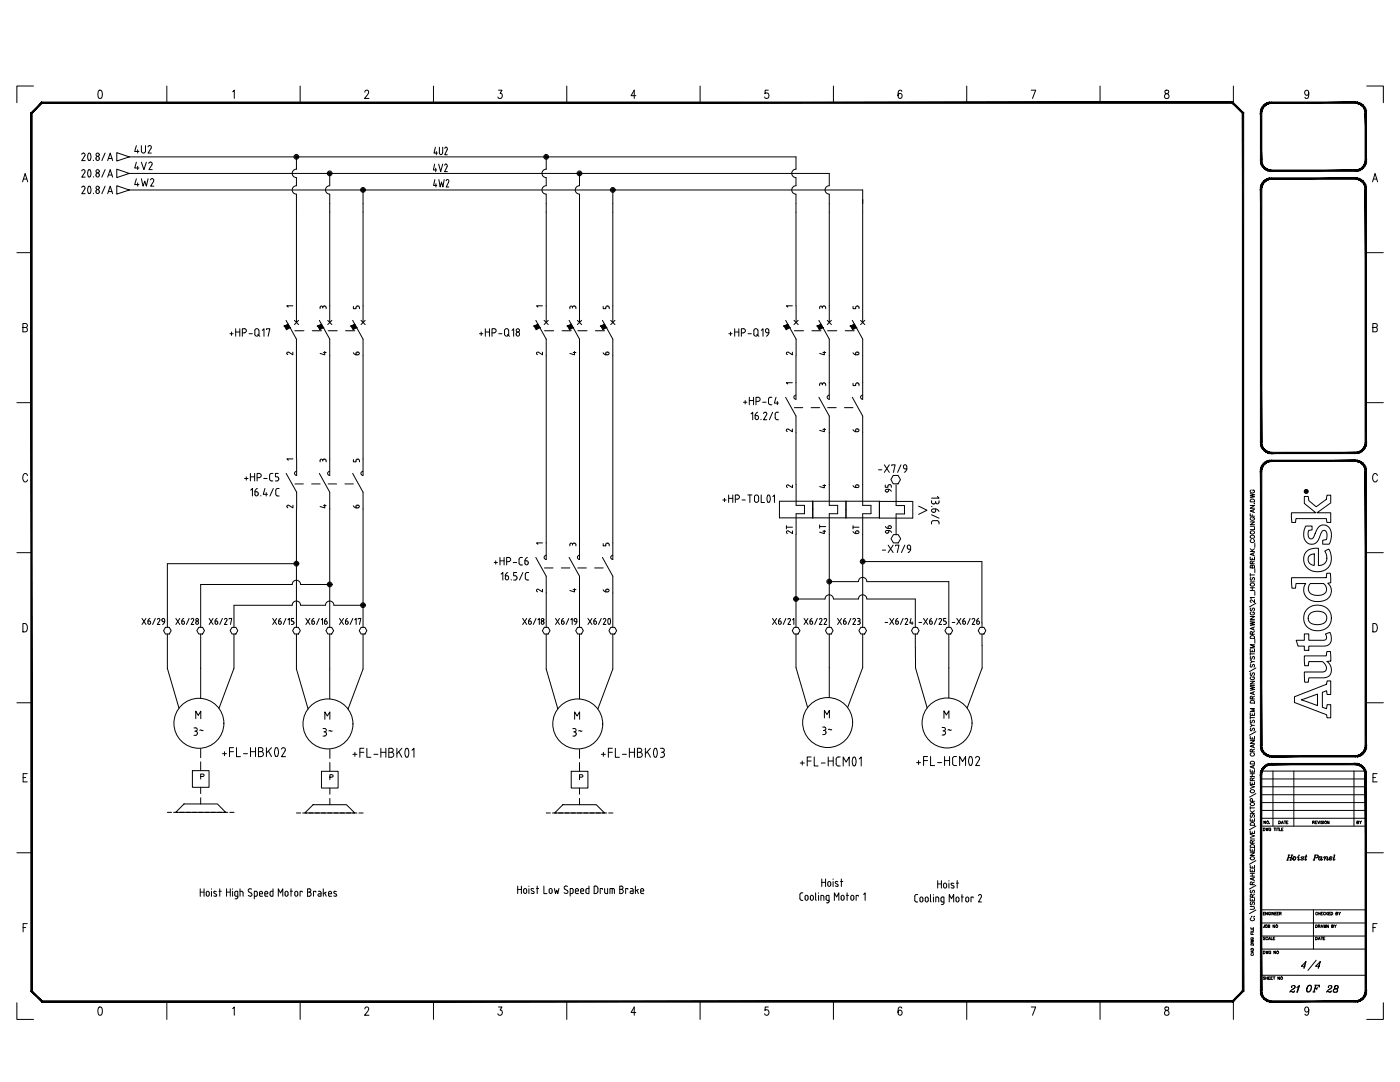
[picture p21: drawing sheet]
<svg xmlns="http://www.w3.org/2000/svg" width="279mm" height="216mm" viewBox="0 0 279 216" stroke-linecap="round" stroke-linejoin="round" font-family="sans-serif">
<defs><g id="words">
<text font-size="4.9" x="258.9" y="194.7">4/4</text>
<g font-size="4.4">
<text x="26.1" y="31.8">4U2</text>
<text x="26.1" y="34.9">4V2</text>
<text x="85.7" y="32.1">4U2</text>
<text x="26.1" y="38.5">4W2</text>
<text x="85.7" y="38.5">4W2</text>
<text x="179.2" y="100.2" transform="rotate(-90 179.2 100.2)">95</text>
<text x="69.5" y="102.7">6</text>
<text x="155.9" y="107.6">2T</text>
<text x="166.2" y="107.6" transform="rotate(-90 166.2 107.6)">4T</text>
<text x="97.7" y="113.9">+HP-C6</text>
<text x="179.2" y="108.3" transform="rotate(-90 179.2 108.3)">96</text>
<text x="37.7" y="147.8">3~</text>
<text x="63.5" y="148.2">3~</text>
<text x="113.6" y="148.2">3~</text>
<text x="163.3" y="147.8">3~</text>
<text x="187" y="147.8">3~</text>
<text x="256.5" y="199.3">21</text>
<text x="260" y="199.3">OF</text>
<text x="263.9" y="199.3">28</text>
</g>
<g font-size="4">
<text x="69.5" y="72">6</text>
<text x="169.3" y="72">6</text>
<text x="169.3" y="98.4">6</text>
<text x="172.5" y="107.6" transform="rotate(-90 172.5 107.6)">6T</text>
</g>
<g font-size="3.5">
<text x="63.1" y="72">4</text>
<text x="112.9" y="72">4</text>
<text x="162.6" y="72">4</text>
<text x="162.6" y="78.3">3</text>
<text x="169.3" y="78.3">5</text>
<text x="155.9" y="87.5">2</text>
<text x="162.6" y="87.5">4</text>
<text x="63.1" y="93.5">3</text>
<text x="69.5" y="93.5">5</text>
<text x="56.4" y="102.7">2</text>
<text x="63.1" y="102.7">4</text>
<text x="112.9" y="119.2">4</text>
<text x="64.9" y="156.6">P</text>
<text x="114.7" y="156.6">P</text>
</g>
<g font-size="3.1">
<text x="56.4" y="62.4">1</text>
<text x="63.1" y="62.8">3</text>
<text x="69.5" y="62.8">5</text>
<text x="106.2" y="62.4">1</text>
<text x="112.9" y="62.8">3</text>
<text x="119.6" y="62.8">5</text>
<text x="155.9" y="62.4">1</text>
<text x="162.6" y="62.8">3</text>
<text x="169.3" y="62.8">5</text>
<text x="56.4" y="72">2</text>
<text x="106.2" y="72">2</text>
<text x="155.9" y="72">2</text>
<text x="155.9" y="78">1</text>
<text x="56.4" y="93.1">1</text>
<text x="155.9" y="98.4">2</text>
<text x="162.6" y="98.4">4</text>
<text x="112.9" y="110.1">3</text>
<text x="119.6" y="110.1">5</text>
<text x="106.2" y="119.2">2</text>
<text x="269.9" y="165.5">BY</text>
</g>
<text font-size="2.6" x="106.2" y="109.7">1</text>
</g></defs>
<g fill="none" stroke="#000" stroke-width=".2">
<path d="M6.7 17.2h-3.3v3.3M19.7 18.1l.3-.1a1.08 1.08 0 0 1 0 1.6h-.1a1.2 1.2 0 0 1-.2-1.5zM33.3 17.2v3.3M46.4 18.3l.4-.3v1.6M59.9 17.2v3.3M72.8 18.4l.3-.4h.2l.3 .3-.2 .6-.7 .7h.9M86.5 17.2v3.3M99.5 18h.7l-.4 .6a.49 .49 0 0 1 .4 .8 .49 .49 0 0 1-.8-.1M113.1 17.2v3.3M126.9 19.1h-1l.7-1.1v1.6M139.7 17.2v3.3M153.3 18h-.6v.7a.5 .5 0 0 1 .6 .1 .5 .5 0 0 1 0 .6 .5 .5 0 0 1-.6 .1l-.1-.2"/>
<path d="M166.3 17.2v3.3M180 18.2l-.4-.2a1.08 1.08 0 0 0 0 1.6 .48 .48 0 0 0 .4-.5 .48 .48 0 0 0-.6-.4l-.2 .4M192.9 17.2v3.3M205.8 18h.9l-.6 1.6M219.5 17.2v3.3M232.5 18.1v.4a.67 .67 0 0 1 .7 .4 .67 .67 0 0 1 0 .7 .53 .53 0 0 1-.8-.4 .53 .53 0 0 1 .6-.6l.2-.4a.45 .45 0 0 0-.7-.1zM246.1 17.2v3.3M261.2 18.5l-.2 .4a.47 .47 0 0 1-.6-.4 .47 .47 0 0 1 .6-.4 1.2 1.2 0 0 1-.2 1.5h-.3l-.1-.2M272.8 17.2h3.3v3.3M4.5 36.3l.5-1.7 .5 1.7M4.7 35.7h.6M16.3 30.8l.2-.2a.33 .33 0 0 1 .4 .1 .33 .33 0 0 1 0 .3"/>
<path d="M16.3 34.1l.2-.2a.33 .33 0 0 1 .4 .1 .33 .33 0 0 1 0 .3M16.3 37.4l.2-.2a.33 .33 0 0 1 .4 .1 .33 .33 0 0 1 0 .3M17 31.1l-.7 .9h.7M17 34.4l-.7 .9h.7M17 37.7l-.7 1h.7M17.7 31.9h.3M17.7 35.2h.3M18 30.6h-.3a1.41 1.41 0 0 0 0 1.4M18 33.9h-.3a1.41 1.41 0 0 0 0 1.4M18 37.2h-.1a.85 .85 0 0 0-.1 1.4l.2-.1M18 30.6a1.41 1.41 0 0 1 0 1.4M18 33.9a1.41 1.41 0 0 1 0 1.4"/>
<path d="M18 37.2a1.41 1.41 0 0 1 0 1.4M18.6 32h.1M18.6 35.3h.1M18.6 38.6v.1M19.2 35a.35 .35 0 0 1 .3-.5 .35 .35 0 0 1 .3 .5M19.2 31.6v.1M19.2 31.5a.33 .33 0 0 1 .3-.3 .33 .33 0 0 1 .3 .3M19.2 31.7a.33 .33 0 0 0 .3 .3 .33 .33 0 0 0 .3-.3M19.2 35a.33 .33 0 0 0 .3 .3 .33 .33 0 0 0 .3-.3M19.8 31.6v.1M21 30.5l-.7 1.5M21 33.8l-.7 1.5"/>
<path d="M21 37.1l-.7 1.6M21.5 32l.5-1.5 .5 1.5M21.5 35.3l.5-1.5 .5 1.5M21.5 38.7l.5-1.6 .5 1.6M21.6 31.6h.7M21.6 34.9h.7M21.6 38.2h.7M23.3 30.5l2.5 .8-2.5 .8zM23.3 33.8l2.5 .8-2.5 .8zM23.3 37.1l2.5 .8-2.5 .8zM25.8 31.3h133.1l-.1 2.5a.84 .84 0 0 0-.8 .8 .84 .84 0 0 0 .8 .8M25.8 34.6h139.7v2.5a.84 .84 0 0 0-.8 .8 .84 .84 0 0 0 .8 .8"/>
<path d="M25.8 37.9h146.4v26.4M59.2 31.3v2.5a.84 .84 0 0 0-.9 .8 .84 .84 0 0 0 .9 .8M59.2 35.5v1.6a.84 .84 0 0 0-.9 .8 .84 .84 0 0 0 .9 .8M59.2 38.8v25.5M65.8 34.6v2.5a.84 .84 0 0 0-.8 .8 .84 .84 0 0 0 .8 .8M65.8 38.8v25.5M72.5 37.9v26.4M86.7 32.7l-.2 1.2h.6M87.5 32.7l.4 1.5 .4-1.5M89.2 33.3l-.5 .9h.6M109 31.3v2.5a.84 .84 0 0 0-.8 .8 .84 .84 0 0 0 .8 .8M109 35.5v1.6a.84 .84 0 0 0-.8 .8 .84 .84 0 0 0 .8 .8"/>
<path d="M109 38.8v25.5M115.7 34.6l-.1 2.5a.84 .84 0 0 0-.8 .8 .84 .84 0 0 0 .8 .8M115.7 38.8v25.5M122.3 37.9v26.4M158.9 35.5l-.1 1.6a.84 .84 0 0 0-.8 .8 .84 .84 0 0 0 .8 .8M158.9 38.8v25.5M165.5 38.8v25.5M248.1 22.6v11.6M273.9 36.3l.5-1.7 .5 1.7M274.1 35.7h.6M3.4 50.4h2.9M272.8 50.4h3.3"/>
<path d="M4.6 65.3h.7l.1-.6-.3-.1h-.5v1.6h.5a.45 .45 0 0 0 .4-.4 .45 .45 0 0 0-.4-.5M45.9 66.6h.6M46.2 66.3v.6M47 65.6v1.5M47 66.3h.9M47.9 65.6v1.5M48.8 65.6a.41 .41 0 0 1 .4 .4 .41 .41 0 0 1-.4 .4h-.4M48.8 65.6h-.4v1.5M49.7 66.6h.7M50.9 65.8a.41 .41 0 0 1 .5-.2 .41 .41 0 0 1 .3 .4v.7a.4 .4 0 0 1-.4 .4 .4 .4 0 0 1-.4-.4zM51.4 66.8l.5 .3M52.3 65.9l.4-.3v1.5"/>
<path d="M53.2 65.8v-.2h.6l-.3 1.5M57.1 63.9l2.1 3.8v23.9M58.8 63.9l.8 .9M58.8 66h1.9M59.6 63.9l-.8 .9M62.3 66h1.9M63.7 63.9l2.1 3.8v27.2M65.4 63.9l.8 .9M65.5 66h1.8M66.2 63.9l-.8 .9M69 66h1.8M70.4 63.9l2.1 3.8"/>
<path d="M72.1 63.9l.8 .9M72.5 71v23.9M72.9 63.9l-.8 .9M95.7 66.6h.7M96 66.3v.6M96.9 66.3h.8M96.9 65.6v1.5M97.7 65.6v1.5M98.2 66.4h.4M98.6 65.6a.41 .41 0 0 1 .4 .4 .41 .41 0 0 1-.4 .4M98.6 65.6h-.4v1.5M99.5 66.6h.7"/>
<path d="M100.7 65.8a.41 .41 0 0 1 .5-.2 .41 .41 0 0 1 .3 .4v.7a.41 .41 0 0 1-.4 .4 .41 .41 0 0 1-.4-.4zM101.3 66.8l.4 .3M102.2 65.9l.3-.3v1.5M103 66.6a.35 .35 0 0 0 .3 .5 .35 .35 0 0 0 .4-.5M103 66.6a.33 .33 0 0 1 .3-.3 .33 .33 0 0 1 .4 .3M106.9 63.9l2.1 3.8v44M108.6 63.9l.8 .9M108.7 66h1.8M109.4 63.9l-.8 .9M112.2 66h1.8M113.6 63.9l2.1 3.8v44M115.2 63.9l.9 .9"/>
<path d="M115.3 66h1.9M116.1 63.9l-.9 .9M118.8 66h1.9M120.2 63.9l2.1 3.8v44M120.4 70.4l.5 .4M121.2 70.3l-.3 .1v.4M121.2 70.3l.3 .1v.3l-.6 .1M121.9 63.9l.8 .9M122.7 63.9l-.8 .9M145.5 66.6h.6M145.8 66.3v.6M146.6 66.3h.8"/>
<path d="M146.6 65.6v1.5M147.4 65.6v1.5M148 66.4h.4M148.3 65.6a.41 .41 0 0 1 .5 .4 .41 .41 0 0 1-.5 .4M148.4 65.6h-.4v1.5M148.7 79.9v.7M149.3 66.6h.6M149.5 79.3v1.5M149.5 79.9h.9M150.4 79.3v1.5M150.4 66a.41 .41 0 0 1 .4-.4 .41 .41 0 0 1 .5 .4v.7a.42 .42 0 0 1-.5 .4 .42 .42 0 0 1-.4-.4M150.5 66v.7"/>
<path d="M151 66.8l.4 .3M151.9 65.9l.4-.3v1.5M153.4 66.4h-.3a.38 .38 0 0 1-.4-.3 .38 .38 0 0 1 .3-.4 .38 .38 0 0 1 .4 .2 .94 .94 0 0 1-.5 1.2M153.7 79.3l-.3 .2v.9l.3 .4M153.8 79.3h.3M154.9 79.3l-.4 1.1h.9M156.8 79.3l2.1 3.7v17.8h1.6v1.7h-1.6v22.7M156.8 63.9l2.1 3.8-.1 12a.41 .41 0 0 1-.4-.4 .41 .41 0 0 1 .4-.5M158.5 63.9l.8 .9M158.5 66h1.9M159.3 63.9l-.8 .9M162 66h1.9"/>
<path d="M163.4 63.9l2.1 3.8v12a.41 .41 0 0 1-.4-.4 .41 .41 0 0 1 .4-.5M163.4 79.3l2.1 3.7v17.8h1.7v1.7M165.1 63.9l.8 .9M165.2 66h1.8M165.9 63.9l-.8 .9M168.7 66h1.8M170.1 79.3l2.1 3.7v17.8h1.6v1.7h-1.6v22.7M170.1 63.9l2.1 3.8M171.7 63.9l.9 .9M172.2 71v8.7a.41 .41 0 0 1-.5-.4 .41 .41 0 0 1 .5-.5M172.6 63.9l-.9 .9M274 65.3h.7l.1-.6-.2-.1h-.6v1.6h.6a.45 .45 0 0 0 .3-.4 .45 .45 0 0 0-.3-.5"/>
<path d="M3.4 80.3h2.9M5.5 94.9a.49 .49 0 0 0-.6-.4 .49 .49 0 0 0-.3 .6v.4a.49 .49 0 0 0 .3 .7 .49 .49 0 0 0 .6-.4M48.8 95.5h.7M49.1 95.1v.7M50 94.5v1.5M50 95.1h.8M50 97.8l.4-.3v1.5M50.8 94.5v1.5M51.3 95.3h.4a.41 .41 0 0 0 .4-.4 .41 .41 0 0 0-.4-.4h-.4v1.5M51.4 97.5l-.5 .3v.3M51.5 98.5l-.2-.4h-.4v.5M51.5 98.5v.1a.33 .33 0 0 1-.3 .4 .33 .33 0 0 1-.3-.4"/>
<path d="M52 98.9v.1M52.6 95.5h.7M52.9 97.5l-.4 1.1h.9M53.1 98.3v.7M54.2 96h.3M54.5 94.5h-.5l-.2 .3 .1 1 .3 .1M54.5 97.5l-.6 1.5M55 96h.3M55.3 95.1l.3 .4v.3l-.3 .1M55.4 97.5l-.3 .2-.1 .9 .4 .4M55.4 97.5h.3M55.5 94.5h-.5v.6h.3"/>
<path d="M57.1 94.5l2.1 3.7v3.3M58.9 96.6h1.6M59.2 94a.41 .41 0 0 0-.4 .5 .41 .41 0 0 0 .4 .4M59.2 91.6v3.3M62.2 96.6h1.7M63.7 94.5l2.1 3.7v27M65.5 96.6h1.7M65.8 94a.41 .41 0 0 0-.4 .5 .41 .41 0 0 0 .4 .4M68.8 96.6h1.7M70.4 94.5l2.1 3.7M72.4 94a.41 .41 0 0 0-.4 .5 .41 .41 0 0 0 .4 .4M144.3 99.8h.6"/>
<path d="M144.6 99.4v.7M145.4 98.8v1.5M145.4 99.4h.8M146.2 98.8v1.5M146.7 99.6h.5a.41 .41 0 0 0 .4-.4 .41 .41 0 0 0-.4-.4h-.5v1.5M148.1 99.8h.6M148.4 80.3h.7M149.2 98.8h.9M149.6 98.8v1.5M149.9 82.6l.3-.3v1.5M150.7 82.9h.3a.37 .37 0 0 1 .3 .6 .37 .37 0 0 1-.5 .1zM150.9 80.1h.4a.41 .41 0 0 0 .4-.4 .41 .41 0 0 0-.4-.4h-.4v1.5"/>
<path d="M151.2 82.3l-.4 .3-.1 .3M151.4 99.2a.41 .41 0 0 0-.4-.4 .41 .41 0 0 0-.4 .4v.6a.4 .4 0 0 0 .4 .4 .4 .4 0 0 0 .4-.4M151.4 99.2v.6M151.9 83.7v.1M151.9 98.8v1.5h.7M152.2 80.3h.7M152.4 82.5l.2-.2a.33 .33 0 0 1 .3 .1 .33 .33 0 0 1 .1 .4l-.6 1h.6M153.2 98.8h.1a.83 .83 0 0 1 .1 1.4h-.2a1.41 1.41 0 0 1 0-1.4zM153.8 80.8h.3M154.2 82.3l-.7 1.5M154.2 99.1l.4-.3v1.5M155.1 80.1v.7"/>
<path d="M155.4 82.3h-.5l-.2 .3 .1 1 .3 .1M158.5 81.3h1.7M161.9 81.3h1.7M165.2 81.3h1.7M168.5 81.3h1.7M170.2 85.7l.6 .4M170.8 85.9v.2h.4M171 85.6l-.2 .3M171 85.6h.3l.1 .3-.2 .2M175.3 93.7h.7M176.5 92.8l1 1.5M177.5 92.8l-1 1.5"/>
<path d="M178 92.9v-.1h.6l-.3 1.5M179.8 92.8l-.7 1.5M180.6 93.6a.38 .38 0 0 1-.4-.4 .38 .38 0 0 1 .3-.4 .38 .38 0 0 1 .5 .3 .94 .94 0 0 1-.5 1.1M180.6 93.6h.4M185.9 99.9l.1 .5 .2 .1M187.1 99.1l.3 .3h-1.5M187.4 99.9v.3a.33 .33 0 0 1-.3 .3 .33 .33 0 0 1-.4-.3M249.5 98.5l.9 .2-.9 .2 .9 .2-.9 .2M249.6 99.7a.46 .46 0 0 1 .5-.1 .46 .46 0 0 1 .3 .5h-.9zM249.7 97.8a.3 .3 0 0 0-.2 .3 .3 .3 0 0 0 .3 .3h.2a.3 .3 0 0 0 .4-.3 .3 .3 0 0 0-.4-.3v.2M260.3 99.1h.1a.52 .52 0 0 1 .5-.1 .52 .52 0 0 1 .3 .6v.3l1.1 .9a.39 .39 0 0 0 .3 .3 .39 .39 0 0 0 .4-.2l.9-.7a1.24 1.24 0 0 0 .9-1v-.4h.8v1.6l-2.8 1.9h2.8v1.9h-.8l-.1-.7h-6.1v.7h-.8l-.1-1.9h4.9l-1.7-1.3a.97 .97 0 0 1-.6-1.3zM260.5 98h.2l.2-.1-.2 .2 .2 .1h-.4z"/>
<path d="M260.5 98l.2 .1zM272.8 80.3h3.3M274.9 94.9a.49 .49 0 0 0-.6-.4 .49 .49 0 0 0-.4 .6v.4a.49 .49 0 0 0 .4 .7 .49 .49 0 0 0 .6-.4M3.4 110.3h2.9M58.3 116.6h-18.3v8.6M58.3 116.6a.84 .84 0 0 1 .9-.8 .84 .84 0 0 1 .8 .8M59.2 101.5v23.7M59.2 112.5h-25.8v12.7M60 116.6h5.8M72.5 101.5v23.7M100 114.6l.4-.4v1.5M100.8 115.4a.33 .33 0 0 0 .4 .3 .33 .33 0 0 0 .3-.3"/>
<path d="M102 115.7h.1M102.5 115.7h.3M103.2 115.4l-.4 .3M104.4 114.2l-.7 1.5M104.8 115.3l.4 .4M108.7 113.3h1.7M109 115v10.2M112 113.3h1.7M113.6 111.2l2.1 3.8v10.2M115.3 113.3h1.7M115.6 110.8a.41 .41 0 0 0-.4 .4 .41 .41 0 0 0 .4 .4M118.7 113.3h1.7"/>
<path d="M120.2 111.2l2.1 3.8v10.2M120.4 117.7l.5 .4M121.2 117.6l-.3 .1v.4M121.2 117.6h.1M121.3 117.6l.2 .1v.3l-.6 .1M122.3 110.8a.41 .41 0 0 0-.4 .4 .41 .41 0 0 0 .4 .4M158.9 119.5h5.8M162.2 100v3.3M162.2 101.7h.1M164.7 119.5a.84 .84 0 0 1 .8-.8 .84 .84 0 0 1 .8 .8M165.5 106.7v18.5M166.3 119.5h5"/>
<path d="M168.8 100v3.3M168.8 101.7h.1M171.3 119.5a.84 .84 0 0 1 .9-.8 .84 .84 0 0 1 .8 .8M172.2 112.1h23.8v13.1M173 116a.84 .84 0 0 0-.8-.8 .84 .84 0 0 0-.9 .8l-5.8 .1M173 119.5h9.7v5.7M173 116.1h16.4v9.1M175.5 100v3.3h-19.9v-3.3l26.6 .1v3.3h-6.7v-3.3M177.2 108.8l1 1.5M178.2 108.8l-1 1.5M178.7 108.9v-.1h.7l-.3 1.5M180.5 100.9v1.7"/>
<path d="M180.6 108.8l-.7 1.5M181.1 109.1a.33 .33 0 0 1 .3-.3 .33 .33 0 0 1 .3 .3M181.1 109.1a.35 .35 0 0 0 .3 .5M181.4 109.6h.3M181.7 109.1a.94 .94 0 0 1-.5 1.2M183.3 101l1.7 .8-1.7 .8M185.9 101.1h.1M185.9 102.7l1.5 .7M186 101.7l.2-.1h.5v.3a.4 .4 0 0 1-.5 .3 .4 .4 0 0 1-.2-.5zM186.2 100.6h.2M186.7 101.6h.3l.4 .5M186.7 100.1v.1"/>
<path d="M186.7 100.2l-.3 .3M187 103.9l.3 .2 .1 .5M187 103.9h-.9l-.2 .7M249.5 111.1v.6h.9v-.6M249.5 104.1h.9l-.9 .6h.9M249.5 102.5v.5h.9M249.5 100.9h.9l-.9 .5h.9M249.5 114.4v.6M249.5 117.8h.9M249.5 117.3h.9M249.5 116.1h.9M249.5 114.7h.9"/>
<path d="M249.5 110h.9M249.5 109.5l.6 .5M249.5 105h.9M249.6 116.5a.39 .39 0 0 1 .5-.2 .39 .39 0 0 1 .1 .6 .41 .41 0 0 1-.4 0 .41 .41 0 0 1-.2-.4zM249.6 106.1a.39 .39 0 0 1 .5-.2 .39 .39 0 0 1 .1 .6 .41 .41 0 0 1-.4 0 .41 .41 0 0 1-.2-.4zM249.6 115.2l-.1 .2 .1 .4 .2-.1 .3-.5 .3 .2-.2 .4M249.7 107.7a.3 .3 0 0 0-.2 .3 .3 .3 0 0 0 .3 .3h.2a.3 .3 0 0 0 .4-.3 .3 .3 0 0 0-.3-.3M249.7 103.2a.3 .3 0 0 0-.2 .4 .3 .3 0 0 0 .3 .2h.2a.3 .3 0 0 0 .4-.3 .3 .3 0 0 0-.4-.3v.2M249.9 113l.2-.2 .3 .2v.3h-.9l.1-.5 .3 .1v.4M249.9 112.5v-.5h-.3l-.1 .5h.9M249.9 102.7v.3M249.9 111.4v.3"/>
<path d="M249.9 117.3v.5M250.1 101.8v.4M250.1 110.4v.4M250.3 100.5h.1M250.4 119.7v.5l-.7-.5-.2 .3 .2 .2M250.4 119.2h-.9l.2 .2M250.4 110.3l-.9 .3 .9 .3M250.4 105.2v.5h-.9M250.4 101.6l-.9 .4 .9 .3M250.4 112l-.5 .2M250.4 109.5l-.5 .3M250.4 108.4v.8"/>
<path d="M250.4 113.5v.8M250.4 118v.8M257.8 115.3h6.9l.1-.9h.7l.1 1.9-.6 .1a2.08 2.08 0 0 1 .5 2.4 2.08 2.08 0 0 1-2.1 1.2 2.5 2.5 0 0 1-3.1-3l.3-.6h-1.9l-.1 1h-.8zM260.6 105h1.3v.7h-.2a.56 .56 0 0 0-.6 .2 .56 .56 0 0 0-.1 .7 .67 .67 0 0 0 .3 .7 .67 .67 0 0 0 .8 0l.3-.6a2.44 2.44 0 0 1 1.4-1.9 1.75 1.75 0 0 1 1.9 2.2v.3a1.4 1.4 0 0 1-.5 1.3h-1.2v-.8h.1a.64 .64 0 0 0 .7-.2 .64 .64 0 0 0 0-.7 .74 .74 0 0 0-.8-1l-.4 .6a2.46 2.46 0 0 1-1.3 2 1.76 1.76 0 0 1-2.1-2.3zM260.6 110.2a2.78 2.78 0 0 1 2.5-.7v3.3a1.64 1.64 0 0 0 1.6-.9 1.64 1.64 0 0 0-.3-1.8v-.2l.8-.3a2.81 2.81 0 0 1-1.2 4.3 2.81 2.81 0 0 1-3.8-2.3l.1-.8zM261.3 110.8l1-.3v2.3a1.14 1.14 0 0 1-1.1-.7 1.14 1.14 0 0 1 .1-1.3zM261.5 116.5l1.7-.1a1.18 1.18 0 0 1 1.5 1 1.18 1.18 0 0 1-1.2 1.4h-.2a1.68 1.68 0 0 1-2.2-1.2l.1-.5zM272.8 110.3h3.3M4.6 124.4a.89 .89 0 0 1 .9 .6 .89 .89 0 0 1-.3 1l-.6 .1zM28.3 123.4l.8 1.2M29.1 123.4l-.8 1.2M29.5 123.9h.3a.29 .29 0 0 1 .2 .5 .29 .29 0 0 1-.5-.1z"/>
<path d="M29.9 123.4l-.4 .5M31 123.4l-.5 1.2M31.7 123.4l.2 .3-.5 .9h.5M31.7 123.4l-.3 .2M32.6 124.1h.3M32.9 123.7a.3 .3 0 0 0-.4-.2 .3 .3 0 0 0-.2 .3 .3 .3 0 0 0 .3 .3M32.9 124l-.5 .6M32.9 123.7v.3M33 125.2h.8l.4 .6-.4 .7h-.8l-.4-.7zM33.4 133.4l2.3 7.9M33.4 126.5v6.9M35.1 123.4l.8 1.2"/>
<path d="M35.9 123.4l-.8 1.2M36.3 123.9h.3M36.5 123.9a.29 .29 0 0 1 .3 .5 .29 .29 0 0 1-.5-.1v-.4M36.7 123.4l-.4 .5M37.7 123.4l-.5 1.2M38.2 123.6l.2-.2 .3 .3-.6 .9h.6M39.7 125.2h.7l.4 .6-.4 .7h-.7l-.4-.7zM40 126.5v12.8M41.7 123.4l.8 1.2M42.5 123.4l-.8 1.2M42.9 123.9h.3M43.2 123.9a.29 .29 0 0 1 .2 .5 .29 .29 0 0 1-.5-.1v-.4"/>
<path d="M43.3 123.4l-.4 .5M44.4 123.4l-.5 1.2M44.8 123.6l.3-.2 .2 .3-.5 .9h.5M45.7 123.5v-.1h.5l-.2 1.2M46.3 125.2h.8l.4 .6-.4 .7h-.8l-.4-.7zM46.7 126.5v6.9l-3 7.9M54.4 123.4l.8 1.2M55.2 123.4l-.8 1.2M55.6 123.9h.3a.29 .29 0 0 1 .2 .5 .29 .29 0 0 1-.5-.1zM56 123.4l-.4 .5M57.1 123.4l-.6 1.2M57.5 123.7l.2-.3v1.2"/>
<path d="M58.1 124.6h.3M58.6 123.4h-.5v.5l.4 .1 .2 .2-.1 .3-.2 .1M58.8 125.2h.7l.4 .6-.4 .7h-.7l-.4-.7zM59.2 133.5l2.3 8M59.2 126.5v7M60 120.8a.84 .84 0 0 0-.8-.9 .84 .84 0 0 0-.9 .9h-11.6v4.4M60 120.8h5a.84 .84 0 0 1 .8-.9 .84 .84 0 0 1 .8 .9h5.9M61 123.4l.8 1.2M61.8 123.4l-.8 1.2M62.2 124.3a.31 .31 0 0 0 .4 .2 .31 .31 0 0 0 .2-.3 .31 .31 0 0 0-.3-.3h-.2v.4M62.6 123.4l-.4 .5M63.7 123.4l-.5 1.2"/>
<path d="M64.1 123.7l.3-.3v1.2M64.8 123.9h.2M65 123.9a.29 .29 0 0 1 .3 .5 .29 .29 0 0 1-.5-.1v-.4M65.2 123.4l-.4 .5M65.4 125.2h.8l.4 .6-.4 .7h-.8l-.4-.7zM65.8 126.5v13M67.8 123.4l.8 1.2M68.6 123.4l-.8 1.2M68.9 123.9l.2 .7h.2l.2-.3M68.9 123.9h.4l.2 .3M69.3 123.4l-.4 .5M69.5 124.2v.1"/>
<path d="M70.4 123.4l-.5 1.2M70.8 123.7l.3-.3v1.2M71.5 123.5v-.1h.5l-.3 1.2M72.1 125.2h.7l.4 .6-.4 .7h-.7l-.4-.7zM72.5 126.5v7l-3 8M104.3 123.4l.8 1.2M105.1 123.4l-.8 1.2M105.5 123.9h.3a.29 .29 0 0 1 .2 .5 .29 .29 0 0 1-.5-.1zM105.9 123.4l-.4 .5M107 123.4l-.6 1.2M107.4 123.7l.2-.3v1.2M108.6 125.2h.8l.4 .6-.4 .7h-.8l-.4-.7z"/>
<path d="M109 133.5l2.3 8M109 126.5v7M110.9 123.4l.8 1.2M111.7 123.4l-.8 1.2M112.1 123.9h.2a.29 .29 0 0 1 .3 .5 .29 .29 0 0 1-.5-.1zM112.5 123.4l-.4 .5M113.5 123.4l-.5 1.2M113.9 123.7l.3-.3v1.2M114.6 123.7l.2-.3 .3 .3a.74 .74 0 0 1-.4 .9M114.6 123.8l.2 .3M114.6 123.7v.1M114.9 124.1h.2"/>
<path d="M115.3 125.2h.7l.4 .6-.4 .7h-.7l-.4-.7zM115.7 126.5v13M117.3 123.4l.8 1.2M118.1 123.4l-.8 1.2M118.5 123.9h.3M118.8 123.9a.29 .29 0 0 1 .2 .5 .29 .29 0 0 1-.5-.1v-.4M118.9 123.4l-.4 .5M120 123.4l-.6 1.2M120.4 123.6l.4-.2 .1 .4M120.9 123.8l-.5 .8h.5M121.4 123.4l-.1 .9 .1 .2h.3M121.4 123.5h.3"/>
<path d="M121.7 123.4l.2 .6-.2 .5M121.9 125.2h.8l.4 .6-.4 .7h-.8l-.4-.7zM122.3 126.5v7l-3 8M154.2 123.4l.8 1.2M155 123.4l-.8 1.2M155.4 123.9h.2a.29 .29 0 0 1 .3 .5 .29 .29 0 0 1-.5-.1zM155.8 123.4l-.4 .5M156.8 123.4l-.5 1.2M157.2 123.6l.3-.2 .3 .3-.6 .9h.6M158.2 123.7l.2-.3v1.2M158.5 125.2h.8l.4 .6-.4 .7h-.8l-.4-.7zM158.9 126.5v6.7l2.3 8"/>
<path d="M160.5 123.4l.7 1.2M161.2 123.4l-.7 1.2M161.6 123.9h.3a.29 .29 0 0 1 .3 .5 .3 .3 0 0 1-.6-.1zM162 123.4l-.3 .5M163.1 123.4l-.5 1.2M163.5 123.6l.3-.2 .2 .3-.5 .9h.5M164.5 123.6l.2-.2 .3 .3-.6 .9h.6M165.1 125.2h.8l.4 .6-.4 .7h-.8l-.4-.7zM165.5 126.5v12.7M167.2 123.4l.7 1.2M167.9 123.4l-.7 1.2M168.3 123.9h.3"/>
<path d="M168.6 123.9a.29 .29 0 0 1 .3 .5 .3 .3 0 0 1-.6-.1v-.4M168.7 123.4l-.4 .5M169.8 123.4l-.5 1.2M170.2 123.6l.3-.2 .2 .3-.5 .9h.5M171.1 124.6h.3M171.1 123.4h.3M171.3 123.9h.1M171.4 123.4l.2 .1v.3l-.2 .1 .2 .2 .1 .2-.3 .3M171.8 125.2h.8l.3 .6-.3 .7h-.8l-.4-.7zM172.2 126.5v6.7l-3 8M176.6 124.2h.6M177.6 123.4l.8 1.2"/>
<path d="M178.4 123.4l-.8 1.2M178.8 123.9l.1 .7h.3l.1-.3M178.8 123.9l.4 .1 .1 .3M179.2 123.4l-.4 .5M180.2 123.4l-.5 1.2M180.6 123.6l.3-.2 .2 .3-.5 .9h.6M181.8 123.4l-.2 .9h.6M182 124.1v.5M182.3 125.2h.7l.4 .6-.4 .7h-.7l-.4-.7zM182.7 126.5v2.7M182.7 129.2v4.1M182.7 133.3l2.3 8"/>
<path d="M183.4 124.2h.5M184.3 123.4l.8 1.2M185.1 123.4l-.8 1.2M185.5 123.9h.3a.29 .29 0 0 1 .2 .5 .29 .29 0 0 1-.5-.1zM185.9 123.4l-.4 .5M187 123.4l-.5 1.2M187.4 123.6l.2-.2 .3 .1v.3l-.5 .8h.5M188.3 124.6h.3M188.8 123.4h-.5v.5l.4 .1 .1 .2v.3l-.2 .1M189 125.2h.7l.4 .6-.4 .7h-.7l-.4-.7zM189.4 126.5v12.8M190 124.2h.6"/>
<path d="M190.9 123.4l.8 1.2M191.7 123.4l-.8 1.2M192.2 123.9h.2M192.4 123.9a.29 .29 0 0 1 .3 .5 .29 .29 0 0 1-.5-.1v-.4M192.5 123.4l-.4 .5M193.6 123.4l-.5 1.2M194 123.6l.3-.2 .2 .1v.3l-.5 .8h.5M194.9 123.9l.2 .7h.2l.2-.3M194.9 123.9l.5 .1 .1 .3M195.3 123.4l-.4 .5M195.6 125.2h.8l.3 .6-.3 .7h-.8l-.4-.7zM196 126.5v6.8"/>
<path d="M196 133.3l-3 8M249.5 137l.9 .2-.9 .2 .9 .2-.9 .2M249.5 135.9h.9l-.9 .6h.9M249.5 131.7l.4 .3-.4 .3M249.5 129.5v.5h.9v-.5M249.5 124.1l.9 .1-.9 .3 .9 .2-.9 .1M249.5 123h.9l-.9 .6h.9M249.5 130.2v.5M249.5 136.8h.9M249.5 130.5h.9M249.5 123.9h.9M249.6 139.9a.46 .46 0 0 1 .5-.1 .46 .46 0 0 1 .3 .5h-.9z"/>
<path d="M249.6 127a.47 .47 0 0 1 .8 .1v.3h-.9zM249.6 134.2l-.1 .2 .1 .4 .2-.1 .3-.5 .3 .2-.2 .4M249.6 132.6v.5h.2l.2-.4 .2-.1 .2 .2-.2 .3M249.6 131l-.1 .2 .1 .4 .2-.1 .2-.5h.2l.2 .2-.2 .4M249.6 121.3l-.1 .2 .1 .4 .2-.1 .3-.5 .3 .2-.2 .4M249.7 135a.3 .3 0 0 0-.2 .4 .3 .3 0 0 0 .3 .2h.2a.3 .3 0 0 0 .4-.3 .3 .3 0 0 0-.4-.3v.2M249.7 122.1a.3 .3 0 0 0-.2 .4 .3 .3 0 0 0 .3 .2h.2a.3 .3 0 0 0 .4-.3 .3 .3 0 0 0-.4-.3v.2M249.9 139.5v-.5l-.3-.1-.1 .6h.9M249.9 126.6v-.5h-.3l-.1 .5h.9M249.9 129.7v.3M249.9 132h.5M250.1 125.2v.4"/>
<path d="M250.1 138.1v.4M250.4 138l-.9 .3 .9 .3M250.4 128.7h-.9l.9 .3-.9 .3h.9M250.4 125.1l-.9 .3 .9 .3M250.4 138.9l-.5 .3M250.4 126l-.5 .3M250.4 127.6v.7M250.6 133.3l-1.2 .7M250.6 120.4l-1.2 .7M258.3 139l5.9-2.2a.66 .66 0 0 0 .7-.9h.7v2.7h-.7l-.1-.8-.5 .2a.4 .4 0 0 0-.4 .1 .4 .4 0 0 0 0 .5v2.1a.47 .47 0 0 0 .1 .5 .47 .47 0 0 0 .5 .1l.2 .1 .2-.8h.7v2.6h-.7a1.02 1.02 0 0 0-1.2-1l-5-1.9a.35 .35 0 0 1-.3-.1 .35 .35 0 0 1-.1-.4zM258.7 127.8h1.6v-1.3h.9v1.3h2.7a.67 .67 0 0 0 .8-.3 .67 .67 0 0 0-.1-.9 .56 .56 0 0 1 .7-.4h.1a1.68 1.68 0 0 1 .2 1.8 1.68 1.68 0 0 1-1.6 .9h-2.8v.9h-.9v-.9h-1.3zM259.7 139.6l3.2-1.1v2.3z"/>
<path d="M260.3 130.9h4.4l.1-.9h.7l.1 1.9-.8 .1a1.73 1.73 0 0 1 .9 1.9 1.73 1.73 0 0 1-1.6 1.4h-2.8a.7 .7 0 0 0-.2 .8h-.7l-.1-2h3.2a.96 .96 0 0 0 1.2-.5 .96 .96 0 0 0-.4-1.2 .87 .87 0 0 0-1.1-.4h-2l-.1 .8h-.7zM260.9 121.5a2.74 2.74 0 0 1 3.7-.3 2.74 2.74 0 0 1 .6 3.7 2.94 2.94 0 0 1-5-.9 2.63 2.63 0 0 1 .7-2.5zM261.4 122.5a2.15 2.15 0 0 1 3.4 .5 1.34 1.34 0 0 1-1.5 1.6 1.92 1.92 0 0 1-2.1-.8l-.1-.1a1.26 1.26 0 0 1 .3-1.2zM274 124.4a.89 .89 0 0 1 .9 .6 .89 .89 0 0 1-.3 1l-.6 .1zM3.4 140.2h2.9M4.6 155.2h.5M5.4 154.4h-.8v1.6h.8M38.4 153.8h3.3v3.3h-3.3zM39.1 143.4v-1.5l.5 .8 .5-.8v1.5M40 154.9h.6l.1-.3-.1-.1h-.6v.9M40 149.4v1.8M40 152v1.8"/>
<path d="M40 157.1v1.2M40 159.2v1.2M44.4 150.4h.8M44.8 150v.8M45.8 150h.8M46.6 149.2h-.8v1.8M47.2 149.2v1.8h.8M48.6 150.4h.8M50 149.2v1.8M50 150h1M51 149.2v1.8M51.6 149.2h.5a.39 .39 0 0 1 .4 .4 .39 .39 0 0 1-.4 .4 .5 .5 0 0 1 .5 .5 .5 .5 0 0 1-.5 .5h-.5z"/>
<path d="M51.6 150h.5M53.2 149.2v1.8M53.6 149.9l.6 1.1M54.2 149.2l-1 1.1M55 149.3l.2-.1a1.16 1.16 0 0 1 0 1.8l-.1-.1a1.45 1.45 0 0 1-.1-1.6zM56.2 149.5a.4 .4 0 0 1 .5-.3 .4 .4 0 0 1 .2 .6M56.9 149.8l-.7 1.2h.8M64.8 143.5v-1.5l.5 .9 .5-.9v1.5M65.8 149.6v1.7M65.8 152.1v1.8M65.8 157.2v1.3M65.8 159.3v1.3"/>
<path d="M70.4 150.5h.8M70.8 150.1v.8M71.8 150.1h.8M72.6 149.3h-.8v1.8M73.2 149.3v1.8h.8M74.6 150.5h.8M76 150.1h1M76 149.3v1.8M77 149.3v1.8M78.1 150.1a.39 .39 0 0 0 .4-.4 .39 .39 0 0 0-.4-.4h-.5v1.8h.5a.5 .5 0 0 0 .5-.5 .5 .5 0 0 0-.5-.5h-.5M79.2 149.3v1.8M79.6 150l.6 1.1"/>
<path d="M80.2 149.3l-1 1.1M81 149.4a1.68 1.68 0 0 0 0 1.6M81 149.4h.4M81 151h.4M81.4 149.4a1.68 1.68 0 0 1 0 1.6M82.2 149.7l.4-.4v1.8M114.7 143.5v-1.5l.5 .9 .5-.9v1.5M115.7 149.6v1.7M115.7 152.1v1.8M115.7 157.2v1.3M115.7 159.3v1.3M120 150.5h.8"/>
<path d="M120.4 150.1v.8M121.4 150.1h.8M122.2 149.3h-.8v1.8M122.8 149.3v1.8h.8M124.2 150.5h.8M125.6 150.1h1M125.6 149.3v1.8M126.6 149.3v1.8M127.7 150.1a.39 .39 0 0 0 .4-.4 .39 .39 0 0 0-.4-.4h-.5v1.8h.5a.5 .5 0 0 0 .5-.5 .5 .5 0 0 0-.5-.5h-.5M128.8 149.3v1.8M129.2 150l.6 1.1M129.8 149.3l-1 1.1"/>
<path d="M131 149.4a1.68 1.68 0 0 1 0 1.6M131 149.4l-.2-.1a1.23 1.23 0 0 0 0 1.8l.2-.1M131.8 149.3h.4a.39 .39 0 0 1 .4 .4 .39 .39 0 0 1-.4 .4M131.8 151.1h.4M132 150.1a.44 .44 0 0 1 .6 .4M132.6 150.7l-.2 .3-.2 .1M132.6 150.5v.2M159.7 152.3h.8M160.1 151.8v.9M161.1 151.8h.8M161.9 151h-.8v1.8M162.5 151v1.8h.8"/>
<path d="M163.9 152.3h.8M164.5 143.3v-1.5l.5 .8 .5-.8v1.5M165.3 151.8h1M165.3 151v1.8M166.3 151v1.8M166.9 152.4l.2 .4h.2M166.9 151.5v.9M167.3 151l-.4 .3v.2M167.3 152.8h.4M167.3 151h.4M168.3 152.8v-1.8l.6 1.1 .6-1.1v1.8M170.7 151.1a1.68 1.68 0 0 1 0 1.6"/>
<path d="M170.7 151.1l-.2-.1a1.23 1.23 0 0 0 0 1.8l.2-.1M171.5 151.4l.4-.4v1.8M182.9 152.2h.8M183.3 151.8v.7M184.3 151.8h.8M185.1 151h-.8v1.8M185.7 151v1.8h.8M187.1 152.2h.8M188.4 143.3v-1.5l.5 .9 .5-.9v1.5M188.5 151.8h1M188.5 151v1.8M189.5 151v1.8"/>
<path d="M190.1 152.3l.2 .4 .6 .1M190.1 151.4v.9M190.6 150.9l-.4 .3-.1 .2M190.6 151h.3M191.5 152.8v-1.8l.6 1 .6-1v1.8M193.5 151.1h.4M193.5 151a1.28 1.28 0 0 0 .2 1.7h.1a1.44 1.44 0 0 0 .1-1.7M195.1 150.9l-.4 .3M195.1 151a.39 .39 0 0 1 .3 .6l-.7 1.2h.8M249.5 156.7l.9 .3-.9 .3M249.5 156v.5h.9v-.5M249.5 153.6v.5h.9v-.5"/>
<path d="M249.5 147.8h.9l-.9 .5h.9M249.5 146.9v.6h.9v-.6M249.5 144.4l.4 .3-.4 .4M249.5 142.2v.5h.9v-.5M249.5 142.9v.6M249.5 154.9h.9M249.5 154.4h.9M249.5 143.2h.9M249.6 157.7a.39 .39 0 0 1 .5-.1 .39 .39 0 0 1 .1 .5 .41 .41 0 0 1-.5 .1 .41 .41 0 0 1-.1-.5zM249.6 152.1a.47 .47 0 0 1 .8 .1v.2h-.9zM249.6 145.3l-.1 .2 .1 .3h.2l.3-.5 .3 .2-.2 .3M249.6 143.7l-.1 .2 .1 .4 .2-.1 .3-.5 .3 .2-.2 .4"/>
<path d="M249.7 150.3a.31 .31 0 0 0-.2 .3 .31 .31 0 0 0 .3 .3h.2a.31 .31 0 0 0 .4-.3 .31 .31 0 0 0-.3-.3M249.9 155.8v-.5h-.3l-.1 .5h.9M249.9 150v-.4l-.3-.1-.1 .5h.9M249.9 142.4v.3M249.9 147.2v.3M249.9 153.8v.3M249.9 154.4v.5M249.9 156.2v.3M249.9 144.7h.5M250 159.9l-.1-.5h-.3l-.1 .5h.9M250.1 148.7v.4M250.1 152.8v.4"/>
<path d="M250.4 152.7l-.9 .3 .9 .3M250.4 148.6l-.9 .3 .9 .3M250.4 141.4h-.9l.9 .3-.9 .3h.9M250.4 155.2l-.5 .3M250.4 149.5l-.5 .3M250.6 158.3l-1.2 .8M250.6 146l-1.2 .7M251.7 158.6h20.9M251.7 157h20.9M251.7 155.4h20.9M251.7 153.9h20.9M254 153.9v10.9"/>
<path d="M258.2 153.9v10.9M262.9 140.8h.1M270.2 153.9v10.9M272.8 140.2h3.3M274 155.2h.5M274.8 154.4h-.8v1.6h.8M3.4 170.2h2.9M33.4 162.1h.8M34.6 162.1h.9M35.9 162.1h.8M36.7 160.4h6.7l1.6 1.7h-9.9zM37.1 162.1h.9"/>
<path d="M38.4 162.1h.8M39.6 162.1h.9M40 177.4v1.5M40 178h.7M40.7 177.4v1.5M40.9 162.1h.8M41.3 177.9a.31 .31 0 0 1 .5 .3v.3a.3 .3 0 0 1-.3 .3 .3 .3 0 0 1-.3-.3zM42.1 162.1h.9M42.2 177.4h.1M42.2 177.9v1M43.2 177.9l-.4-.1-.1 .2v.2l.5 .4v.2l-.5-.1M43.4 162.1h.8"/>
<path d="M43.7 177.8h.5M43.9 177.4v1.4M44.6 162.1h.9M45.2 178h.8M45.2 177.4v1.4M45.9 162.1h.8M46 177.4v1.4M46.4 177.4h.1M46.4 177.8v1M46.9 179.3h.3M47.5 179l-.3 .3M47.5 178.8l-.6-.1-.1-.6 .2-.2 .5-.1v1.2"/>
<path d="M47.9 177.8l.6 .2v.8M47.9 177.4v1.4M49.7 178l.4 .2a.38 .38 0 0 1 0 .6 .38 .38 0 0 1-.6-.1M49.8 177.4l-.3 .2 .2 .4M49.8 177.3l.4 .1M50.8 178.8l.5-.1 .1-.6-.2-.2-.4-.1v1.5M51.8 178.4h.6v-.2a.3 .3 0 0 0-.3-.4 .3 .3 0 0 0-.3 .4l.1 .6h.5M52.9 178.4h.5v-.2a.3 .3 0 0 0-.3-.4 .3 .3 0 0 0-.2 .4l-.1 .4 .3 .2M53.1 178.8h.3M54.2 177.8l-.3 .3v.6l.3 .1M54.2 177.8h.3M54.5 177.4v1.4h-.3"/>
<path d="M55.5 178.8v-1.4l.5 .8 .4-.8v1.4M57 177.9a.31 .31 0 0 1 .5 .3v.3a.3 .3 0 0 1-.3 .3 .3 .3 0 0 1-.3-.3zM57.9 177.8h.5M58.1 177.4v1.4M59 177.9a.31 .31 0 0 1 .4 .3v.3a.3 .3 0 0 1-.3 .3 .3 .3 0 0 1-.3-.3zM59.2 162.2h.8M60.3 178v-.2h-.4v1M60.4 162.2h.8M61.4 178h.3M61.7 162.2h.8M61.7 178a.42 .42 0 0 1 .4 .4 .42 .42 0 0 1-.4 .4M61.7 177.3a.33 .33 0 0 1 .3 .4 .33 .33 0 0 1-.3 .3"/>
<path d="M61.7 177.4h-.3v1.4h.3M62.5 160.6h6.7l1.6 1.6h-10zM62.9 162.2h.8M63 178v-.2h-.4v1M63.5 177.8l.4 .1 .2 .2v.7h-.4M63.7 178.4l-.2 .2 .2 .2M63.7 178.4h.4M64.2 162.2h.8M64.5 177.4v1.4M64.8 178.2l.3 .6M65.1 178l-.6 .4M65.4 162.2h.8"/>
<path d="M65.6 178.4h.6v-.2a.3 .3 0 0 0-.3-.4 .3 .3 0 0 0-.3 .4v.4l.2 .2M65.8 178.8h.4M66.7 162.2h.8M67.1 178.4v.4l-.5-.1M67.1 177.9l-.3-.1-.2 .2 .1 .2 .4 .3M67.9 162.2h.8M69.2 162.2h.8M70.4 162.2h.8M71.6 162.2h.9M103.3 176.8v1.5M103.3 177.5h.8M104.1 176.8v1.5"/>
<path d="M104.7 177.3a.31 .31 0 0 1 .4 .3v.4a.31 .31 0 0 1-.3 .3 .31 .31 0 0 1-.3-.3zM105.6 176.8v.1M105.6 177.3v1M106.1 177.7l.4 .2M106.5 177.9v.3h-.5M106.5 177.4l-.4-.1v.4M107.1 177.3h.4M107.2 176.8v1.5M108.5 176.8v1.5h.7M109 162.2h.8M109.6 177.6a.31 .31 0 0 1 .3-.3 .31 .31 0 0 1 .3 .3v.4a.31 .31 0 0 1-.3 .3 .31 .31 0 0 1-.3-.3M109.6 177.6v.4"/>
<path d="M110.3 162.2h.8M110.6 177.3l.3 1 .2-.7 .2 .7 .2-1M110.7 162.2l1.6-1.6h6.7l1.7 1.6zM111.5 162.2h.8M112.6 178.1l.4 .2M112.8 162.2h.8M112.9 176.8l.4 .1M112.9 176.8l-.2 .1-.1 .3 .7 .7v.3l-.3 .1M113.8 178.3h.3M114 162.2h.8M114.1 177.3l.3 .3-.1 .5-.2 .2M114.1 177.3h-.3v1.5"/>
<path d="M114.8 177.8h.6v-.2a.31 .31 0 0 0-.2-.3 .31 .31 0 0 0-.3 .2l-.1 .5 .3 .3M115.1 178.3h.3M115.3 162.2h.8M115.9 177.6a.31 .31 0 0 1 .3-.3 .31 .31 0 0 1 .3 .3v.2h-.6M115.9 177.6v.4l.2 .3M116.1 178.3h.4M116.5 162.2h.8M117.5 176.8v1.5h-.3M117.5 177.3l-.5 .1v.7l.2 .2M117.8 162.2h.8M119 162.2h.8M119.3 177.8v.3l-.4 .2"/>
<path d="M119.3 177.3l-.2-.4-.5-.1v1.5h.3M119.3 177.3v.5M120.2 177.5v-.2h-.4v1M120.2 162.2h.9M120.7 177.3v.8l.2 .2M121.3 177.3v1h-.4M121.5 162.2h.8M122.2 177.3v1M122.4 177.3l.2 .1v.9M122.4 177.3h-.7v1M123.7 177.5h.3M124 177.5a.42 .42 0 0 1 .4 .4 .42 .42 0 0 1-.4 .4"/>
<path d="M124 177.5a.33 .33 0 0 0 .3-.4 .33 .33 0 0 0-.3-.3h-.3v1.5h.3M125.3 177.5v-.2h-.4v1M125.8 177.3h.3M126.1 177.3l.2 .1 .1 .9h-.4M126.4 177.8l-.6 .1v.1l.2 .3M126.8 176.8v1.5M127.1 177.6l.3 .7M127.4 177.5l-.6 .3M127.8 178l.3 .3M127.8 177.6a.31 .31 0 0 1 .4-.3 .31 .31 0 0 1 .3 .3v.2h-.6M127.9 177.6v.5M128.1 178.3h.4"/>
<path d="M160.2 178.2h-.4a1.29 1.29 0 0 0-.1 1.3l.5 .2M160.8 178.7a.31 .31 0 0 1 .5 .3v.3a.3 .3 0 0 1-.3 .3 .3 .3 0 0 1-.3-.3zM161.7 179a.31 .31 0 0 1 .3-.4 .31 .31 0 0 1 .3 .4v.3a.31 .31 0 0 1-.3 .3 .31 .31 0 0 1-.3-.3M161.7 179v.3M162.8 179.5l.1 .1M162.8 178.2v1.3M163.4 178.2h.1M163.4 178.7v1M163.8 179.7v-1l.6 .1v.9M164 175.4v1.5M164 176.1h.8M164.8 175.4v1.5"/>
<path d="M165.1 178.7l-.3 .3 .1 .5 .2 .1M165.1 178.7h.4v1.2l-.2 .2h-.3M165.1 179.7h.4M165.2 176.5a.31 .31 0 0 0 .3 .4 .31 .31 0 0 0 .3-.4M165.2 176.6v-.4a.31 .31 0 0 1 .3-.3 .31 .31 0 0 1 .3 .3v.4M166.3 175.4v.1M166.3 175.9v1M166.5 179.7v-1.5l.5 .8 .4-.8v1.5M167.2 176l-.3-.1-.2 .1 .1 .2 .5 .4-.1 .2h-.5M167.7 175.9h.5M167.9 179a.31 .31 0 0 1 .3-.4 .31 .31 0 0 1 .3 .4v.3a.31 .31 0 0 1-.3 .3 .31 .31 0 0 1-.3-.3M167.9 179v.3"/>
<path d="M167.9 175.4v1.5M168.9 178.7h.5M169.1 178.2v1.5M170 178.7a.31 .31 0 0 1 .4 .3v.3a.31 .31 0 0 1-.3 .3 .31 .31 0 0 1-.3-.3zM171.3 178.8v-.1h-.4v1M172.4 178.5l.3-.3v1.5M182.9 178.5h-.2a1.32 1.32 0 0 0-.1 1.3l.6 .2M182.9 178.5h.3M183.6 179.3a.31 .31 0 0 1 .3-.3 .31 .31 0 0 1 .3 .3v.4a.31 .31 0 0 1-.3 .3 .31 .31 0 0 1-.3-.3M183.6 179.3v.4M184.8 179a.31 .31 0 0 1 .5 .3v.4a.3 .3 0 0 1-.3 .3 .3 .3 0 0 1-.3-.3zM185.7 179.8l.1 .2"/>
<path d="M185.7 178.5v1.3M186.3 178.5v.1M186.3 179v1M186.8 180v-1l.5 .1v.9M187.1 175.7v1.5M187.1 176.4h.8M187.9 175.7v1.5M188.3 176.5a.31 .31 0 0 1 .3-.3 .31 .31 0 0 1 .3 .3M188.3 176.6v.3a.31 .31 0 0 0 .3 .3 .31 .31 0 0 0 .3-.3M188.4 180l-.6-.2v-.5l.1-.3h.5v1.2M188.9 176.6v.3M189.4 175.7v.1"/>
<path d="M189.4 176.2v1M189.4 180v-1.5l.5 .8 .4-.8v1.5M189.8 177.1l.4 .1M190.3 176.8l.1 .2-.2 .2M190.3 176.3l-.3-.1-.2 .2 .1 .2 .4 .2M190.9 176.2h.4M190.9 179a.31 .31 0 0 1 .5 .3v.4a.3 .3 0 0 1-.3 .3 .3 .3 0 0 1-.3-.3zM191 175.7v1.5M191.8 179h.5M192 178.5v1.5M192.9 179a.31 .31 0 0 1 .4 .3v.4a.3 .3 0 0 1-.3 .3 .3 .3 0 0 1-.3-.3zM194.2 179.2v-.2h-.4v1"/>
<path d="M195.3 178.7l.1-.2a.32 .32 0 0 1 .4 .1 .32 .32 0 0 1 0 .4M195.8 179l-.5 1h.6M249.5 179.3v.5h.9v-.5M249.5 173.4v.5h.9v-.5M249.5 172.7v.5h.9v-.5M249.5 170.2h.9l-.9 .5h.9M249.5 169.3v.5h.9v-.5M249.5 166.5l.9 .3-.9 .3M249.5 165.8v.5h.9v-.5M249.5 163.3v.6h.9v-.6M249.5 174.8h.9M249.5 174.3h.9"/>
<path d="M249.5 167.4h.9M249.5 162.3h.9M249.5 161.8l.6 .5M249.5 161.2h.9M249.5 160.9v.6M249.6 171.1a.39 .39 0 0 1 .5-.2 .39 .39 0 0 1 .1 .6 .41 .41 0 0 1-.5 0 .41 .41 0 0 1-.1-.4zM249.6 168.7a.46 .46 0 0 1 .5-.1 .46 .46 0 0 1 .3 .5h-.9zM249.6 164.3a.47 .47 0 0 1 .8 .1v.3h-.9zM249.6 160.3a.39 .39 0 0 1 .5-.2 .39 .39 0 0 1 .1 .6 .41 .41 0 0 1-.4 0 .41 .41 0 0 1-.2-.4zM249.6 177.6v.5h.2l.2-.4 .2-.1 .2 .2-.2 .4M249.6 162.5l-.1 .3 .1 .3h.2l.2-.5 .2-.1 .2 .3-.2 .3M249.9 179v-.5h-.3l-.1 .5h.9"/>
<path d="M249.9 176.5v-.5h-.3l-.1 .5h.9M249.9 168.3v-.5l-.3-.1-.1 .6h.9M249.9 163.5v.4M249.9 166v.3M249.9 169.5v.3M249.9 172.9v.3M249.9 173.6v.3M249.9 174.3v.5M249.9 179.5v.3M250.1 175.2v.4M250.4 175.1l-.9 .3 .9 .3M250.4 178.5l-.5 .2"/>
<path d="M250.4 176l-.5 .3M250.4 167.7l-.5 .3M250.4 161.8l-.5 .3M250.6 176.7l-1.2 .7M250.6 171.7l-1.2 .7M250.6 164.8l-1.2 .8M251.7 163.3h20.9M251.7 161.7h20.9M251.7 160.1h20.9M251.7 164.8h20.9M252.1 165.2h.2a.28 .28 0 0 1 .2 .3 .28 .28 0 0 1-.2 .3h-.2zM252.6 163.8v.6l-.4-.6v.6"/>
<path d="M252.6 165.2l.2 .6 .1-.6 .1 .6 .1-.6M253.4 164.3h.1M253.6 165.4a.22 .22 0 0 0-.3-.1 .22 .22 0 0 0 0 .4 .22 .22 0 0 0 .3-.1l-.1-.1M254.2 165.2h.4M254.4 165.2v.6M254.7 165.2v.6M254.9 165.2h.3M255.1 165.2v.6M255.2 163.8l.3 .1v.4l-.3 .1zM255.3 165.2v.6h.3M255.7 164.4l.2-.6 .2 .6M255.8 165.5h.1"/>
<path d="M255.8 164.2h.3M256.1 165.2h-.3v.6h.3M256.3 163.8h.3M256.5 163.8v.6M256.7 164.1h.2M256.8 171.6h.3M257 163.8h-.3v.6h.3M257.1 170.6h.3M257.1 171.1h.6M257.3 170.6l-.4 1M257.4 171.6h.3M257.7 170.6h.3"/>
<path d="M257.8 170.6l-.3 1M257.9 170.6l-.3 1M258.3 171a.33 .33 0 0 0-.3 .3 .33 .33 0 0 0 .3 .3 .33 .33 0 0 0 .3-.3 .33 .33 0 0 0-.3-.3l-.2 .2v.4M258.5 171l.1 .3-.3 .3M258.9 171.2l.1-.2h.2v.6M259.1 171v.6h.1l.2-.2M259.2 170.6v.1zM259.7 171.1l.4 .3v.1h-.5M260.2 171h-.5l.4 .4M260.4 171h.4M260.7 170.6l-.3 1h.2l.2-.2M260.7 170.6l-.2 1"/>
<path d="M262 164.1l.3-.2-.3-.1v.6M262.1 171.6h.3M262.1 164.1l.2 .3M262.3 170.6h.6l.2 .2-.1 .3-.6 .1M262.5 164.1h.2M262.5 170.6l-.3 1M262.5 170.6l-.2 1M262.8 163.8h-.3v.6h.3M262.9 170.6l.2 .3-.3 .3M263 163.8l.2 .6 .2-.6M263.4 171l-.2 .2v.4M263.5 163.8v.6"/>
<path d="M263.8 171l-.2 .6h.2l.1-.2M263.8 171l-.1 .6M264 163.9h-.3l.3 .3-.1 .2-.2-.1M264.1 171.2l.2-.2h.2l-.2 .6M264.2 163.8v.6M264.4 171l-.1 .6M264.4 171.3l.3-.3h.3l-.1 .6M264.8 171v.6h.2l.2-.2M265.2 163.8v.6l-.3-.6v.6M265.3 171.4l.6-.3a.31 .31 0 0 0-.5-.1 .31 .31 0 0 0 0 .5 .31 .31 0 0 0 .4 0M265.6 171l-.2 .2v.4M266.2 170.6h.2l-.2 1"/>
<path d="M266.3 170.6l-.2 1h.2l.1-.2M272.8 170.2h3.3M4.6 185.1h.5M5.4 184.3h-.8v1.6M33.3 199.8v3.6M59.9 199.8v3.6M86.5 199.8v3.6M113.1 199.8v3.6M139.7 199.8v3.6M166.3 199.8v3.6M187.9 180.5h.2M188.4 180.2l-.3 .3"/>
<path d="M192.9 199.8v3.6M219.5 199.8v3.6M246.1 199.7v3.7M248.1 181.6v16.1M249.5 180.9h.7l.2 .2-.2 .3h-.7M249.6 187.6l.5 .1-.5 .1 .5 .1-.5 .2M249.6 186.1v.4h.5M249.6 185.1v.3h.5v-.3M249.6 180l-.1 .2 .1 .4 .2-.1 .2-.5h.2l.2 .2-.2 .4M249.6 186h.5M249.7 189.3h.4v.3h-.5zM249.7 188.3h.4v.3h-.5z"/>
<path d="M249.7 183.1a.3 .3 0 0 0-.2 .4 .3 .3 0 0 0 .3 .2h.2a.3 .3 0 0 0 .4-.2 .3 .3 0 0 0-.3-.4M249.8 190.3a.2 .2 0 0 0-.2 .2 .2 .2 0 0 0 .2 .1h.2a.2 .2 0 0 0 .1-.1 .2 .2 0 0 0-.1-.2M249.8 187.1a.2 .2 0 0 0-.2 .2 .2 .2 0 0 0 .2 .2 .22 .22 0 0 0 .3-.1 .22 .22 0 0 0 0-.3l-.1 .1M249.8 182.9h.1M249.9 185.2v.2M249.9 186.3v.2M250 189.8v.3M250.1 189.7l-.5 .2 .5 .2M250.1 185.5v.3h-.5M250.3 182.9h.1M250.6 181.6l-1.2 .7M251.7 194.6h20.9"/>
<path d="M251.7 189.4h20.9M251.7 186.8h20.9M251.7 184.2h20.9M251.7 181.5h20.9M252.1 189.8h.2a.27 .27 0 0 1 .2 .2 .27 .27 0 0 1-.2 .3h-.2zM252.1 182.3h.2M252.4 184.6l-.1 .4-.1 .1-.1-.2M252.4 182h-.3v.6h.3M252.5 195h-.4l.4 .4h-.4M252.5 187.1l-.3-.1-.1 .2 .4 .2h-.4M252.6 194.9v.5M252.6 195.2h.4"/>
<path d="M252.6 189.8l.2 .5 .1-.5 .1 .5 .1-.5M252.9 182v.6l-.3-.6v.6M253 194.9v.5M253 187.1a.19 .19 0 0 0-.2-.1 .19 .19 0 0 0-.2 .2v.1a.18 .18 0 0 0 .2 .2 .18 .18 0 0 0 .2-.1M253.1 184.8h.3v-.2h-.3v.5h.3l-.1-.3M253.1 187.5l.2-.5 .2 .5M253.2 195.2h.2M253.2 187.3h.3M253.5 194.9h-.3v.5h.3M253.5 182.2a.2 .2 0 0 0-.2-.2 .2 .2 0 0 0-.2 .2 .22 .22 0 0 0 .1 .3 .22 .22 0 0 0 .3 0l-.1-.1M253.6 189.9a.2 .2 0 0 0-.2-.1 .2 .2 0 0 0-.2 .2v.1a.19 .19 0 0 0 .2 .2 .19 .19 0 0 0 .2-.2h-.1M253.6 195.2h.2"/>
<path d="M253.7 182v.6M253.7 187v.5h.3M254 194.9h-.4v.5h.4M254.1 194.9h.4M254.1 187.2h.2M254.2 182v.6l-.3-.6v.6M254.3 194.9v.5M254.4 184.6v.5l-.3-.5v.5M254.4 182.3h.2M254.4 187h-.3v.5h.3M254.6 189.8v.5l-.4-.5v.5M254.7 182h-.3v.6h.3"/>
<path d="M254.9 182.3h.2M255.2 182h-.3v.6h.3M255.4 182.3l.3-.1v-.1l-.3-.1v.6M255.5 182.3l.2 .3M262.1 181.5v7.9M262.6 187l.3 .1-.1 .4h-.2zM262.6 184.6l.3 .1-.1 .4h-.2zM262.9 182.2a.18 .18 0 0 0-.2-.2 .18 .18 0 0 0-.1 .2v.2a.19 .19 0 0 0 .1 .2 .19 .19 0 0 0 .2-.2M263.1 187.5l.2-.5 .2 .5M263.1 184.8h.3v-.2h-.3v.5M263.1 182.3h.3M263.1 182v.6"/>
<path d="M263.2 187.3h.2M263.2 184.8l.2 .3M263.4 182v.6M263.6 185.1l.2-.5 .2 .5M263.6 182.3h.2M263.6 187h.4M263.7 184.9h.2M263.8 187v.5M263.9 182h-.3v.6h.3M264.1 187.2h.2M264.2 184.6l.1 .5 .1-.5 .1 .5 .1-.5M264.4 187h-.3v.5h.3"/>
<path d="M264.5 182.2a.2 .2 0 0 0-.2-.2 .2 .2 0 0 0-.2 .2 .22 .22 0 0 0 .1 .3 .22 .22 0 0 0 .3 0v-.1M264.6 182v.6M264.8 182.2l.2 .4M265 182l-.4 .4M265.1 184.6v.5l-.3-.5v.5M265.2 182.3h.1M265.5 182h-.3v.6h.3M265.6 182h.2a.27 .27 0 0 1 .2 .3 .27 .27 0 0 1-.2 .3h-.2zM265.8 184.8l.3-.1-.3-.1v.5h.3l-.1-.3M266.3 184.6l.2 .2 .2-.2M266.5 184.8v.3M266.6 182.3l.4-.2-.4-.1v.6l.4-.1-.2-.2"/>
<path d="M267.1 182l.2 .3 .2-.3M267.3 182.3v.3M274 185.1h.5M274.8 184.3h-.8v1.6M3.4 200.1v3.3h3.3M19.7 201l.3-.1a1.07 1.07 0 0 1 0 1.7h-.1a1.24 1.24 0 0 1-.2-1.6zM46.4 201.2l.4-.3v1.7M72.8 201.3l.3-.4 .3 .1 .2 .2-.2 .6-.7 .8h.9M99.5 200.9h.7l-.4 .6a.49 .49 0 0 1 .4 .8 .49 .49 0 0 1-.8 0M126.9 202h-1l.7-1.1v1.7M153.3 200.9h-.6v.7a.51 .51 0 0 1 .6 .1 .51 .51 0 0 1 0 .7 .51 .51 0 0 1-.6 0l-.1-.1M180 201.2a.37 .37 0 0 0-.6-.2l-.1 .2a1.1 1.1 0 0 0 .3 1.4 .49 .49 0 0 0 .4-.6 .49 .49 0 0 0-.6-.4l-.2 .4"/>
<path d="M205.8 200.9h.9l-.6 1.7M232.5 201v.5a.6 .6 0 0 1 .7 .3 .6 .6 0 0 1-.2 .8 .53 .53 0 0 1-.6-.6 .53 .53 0 0 1 .6-.5h.2a.34 .34 0 0 0-.2-.6zM261.2 201.5l-.1 .2a.38 .38 0 0 1-.3 .3 .38 .38 0 0 1-.4-.3v-.5l.4-.3a1.02 1.02 0 0 1 0 1.7l-.4-.2M276.1 200.1v3.3h-3.3"/>
<circle cx="19.4" cy="38.2" r=".38"/>
<circle cx="19.5" cy="30.9" r=".33"/>
<circle cx="19.5" cy="34.2" r=".33"/>
<circle cx="19.5" cy="37.5" r=".33"/>
<circle cx="59.2" cy="31.3" r=".48"/>
<circle cx="59.2" cy="31.3" r=".31"/>
<circle cx="59.2" cy="31.3" r=".16"/>
<circle cx="65.8" cy="34.6" r=".48"/>
<circle cx="65.8" cy="34.6" r=".31"/>
<circle cx="65.8" cy="34.6" r=".16"/>
<circle cx="72.4" cy="37.9" r=".48"/>
<circle cx="72.4" cy="37.9" r=".31"/>
<circle cx="72.4" cy="37.9" r=".16"/>
<circle cx="109" cy="31.3" r=".48"/>
<circle cx="109" cy="31.3" r=".31"/>
<circle cx="109" cy="31.3" r=".16"/>
<circle cx="115.6" cy="34.6" r=".48"/>
<circle cx="115.6" cy="34.6" r=".31"/>
<circle cx="115.6" cy="34.6" r=".16"/>
<circle cx="122.3" cy="37.9" r=".48"/>
<circle cx="122.3" cy="37.9" r=".31"/>
<circle cx="122.3" cy="37.9" r=".16"/>
<circle cx="103.3" cy="65.9" r=".33"/>
<circle cx="260.7" cy="98.1" r=".39"/>
<circle cx="260.7" cy="98.1" r=".33"/>
<circle cx="59.2" cy="112.5" r=".48"/>
<circle cx="59.2" cy="112.5" r=".31"/>
<circle cx="59.2" cy="112.5" r=".16"/>
<circle cx="65.8" cy="116.6" r=".48"/>
<circle cx="65.8" cy="116.6" r=".31"/>
<circle cx="65.8" cy="116.6" r=".16"/>
<circle cx="158.8" cy="119.5" r=".48"/>
<circle cx="158.8" cy="119.5" r=".31"/>
<circle cx="158.8" cy="119.5" r=".16"/>
<circle cx="165.5" cy="116" r=".48"/>
<circle cx="165.5" cy="116" r=".31"/>
<circle cx="165.5" cy="116" r=".16"/>
<circle cx="172.2" cy="112" r=".48"/>
<circle cx="172.2" cy="112" r=".31"/>
<circle cx="172.2" cy="112" r=".16"/>
<circle cx="249.9" cy="107.1" r=".38"/>
<circle cx="39.3" cy="124.3" r=".31"/>
<circle cx="39.3" cy="123.7" r=".26"/>
<circle cx="72.4" cy="120.8" r=".48"/>
<circle cx="72.4" cy="120.8" r=".31"/>
<circle cx="72.4" cy="120.8" r=".16"/>
<circle cx="108.2" cy="124.3" r=".31"/>
<circle cx="108.3" cy="123.7" r=".26"/>
<circle cx="39.7" cy="144.3" r="5"/>
<circle cx="65.5" cy="144.5" r="5"/>
<circle cx="115.3" cy="144.5" r="5"/>
<circle cx="165.2" cy="144.2" r="5"/>
<circle cx="189" cy="144.3" r="5"/>
<circle cx="253" cy="164.1" r=".24"/>
<circle cx="263.4" cy="171.3" r=".3"/>
<circle cx="264.6" cy="164.1" r=".24"/>
<circle cx="252.7" cy="184.8" r=".24"/>
<circle cx="254.8" cy="184.8" r=".24"/>
<circle cx="255" cy="190" r=".24"/>
</g>
<g fill="#000" stroke="#000" stroke-width=".2">
<path d="M251.5 32h.3l-.2 .4zM251.8 32l-.2 .4h.2zM251.6 32.4h.2l-.1 .4zM251.8 32.4l-.1 .4 .3-.1zM251.7 32.8l.3-.1-.1 .5zM252 32.7l-.1 .5 .2-.1zM251.9 33.2l.2-.1 .1 .4zM252.1 33.1l.1 .4 .2-.1zM252.2 33.5l.2-.1 .1 .4zM252.4 33.4l.1 .4 .2-.2zM252.7 33.6l.2 .4-.4-.2zM252.7 33.6l.2 .4 .1-.2zM253 33.8l.3 .3-.4-.1zM253 33.8l.3 .3 .1-.2zM253.4 33.9l.4 .3-.5-.1zM253.4 33.9l.4 .3v-.3z"/>
<path d="M251.5 37.7l.3 50.6v-50.6zM251.5 37.7l.3 50.6h-.3z"/>
<path d="M251.5 22.6l.3 9.4v-9.4zM251.5 22.6l.3 9.4h-.3z"/>
<path d="M253.3 35.5h.5v.3zM253.3 35.5l.1 .3h.4zM252.9 35.7l.4-.2 .1 .3zM252.9 35.7l.1 .2 .4-.1zM252.5 35.9l.4-.2 .1 .2zM252.5 35.9l.2 .2 .3-.2zM252.2 36.2l.3-.3 .2 .2zM252.2 36.2l.2 .1 .3-.2zM252.2 36.2l.2 .1-.5 .2zM251.9 36.5l.2 .1 .3-.3zM251.9 36.5l.2 .1-.4 .3zM251.7 36.9l.3 .1 .1-.4zM251.7 36.9l.3 .1-.4 .3zM251.6 37.3h.2l.2-.3zM251.6 37.3h.2l-.3 .4zM251.8 37.3l-.3 .4h.3z"/>
<path d="M253.3 20.4h.5v.2zM253.3 20.4l.1 .3 .4-.1zM252.9 20.5l.4-.1 .1 .3zM252.9 20.5l.1 .3 .4-.1zM252.5 20.7l.4-.2 .1 .3zM252.5 20.7l.2 .3 .3-.2zM252.2 21l.3-.3 .2 .3zM252.2 21l.2 .2 .3-.2zM252.2 21l.2 .2-.5 .1zM251.9 21.3l.2 .2 .3-.3zM251.9 21.3l.2 .2-.4 .2zM251.7 21.7l.3 .1 .1-.3zM251.7 21.7l.3 .1-.4 .3zM251.6 22.1l.2 .1 .2-.4zM251.6 22.1l.2 .1-.3 .4zM251.8 22.2l-.3 .4h.3z"/>
<path d="M253.8 20.6h16.7v-.2zM253.8 20.4h16.7l-16.7 .2z"/>
<path d="M253.8 34.2h16.7v-.3zM253.8 33.9h16.7l-16.7 .3z"/>
<path d="M253.8 35.8h16.7v-.3zM253.8 35.5h16.7l-16.7 .3z"/>
<path d="M270.5 33.9l.4 .2-.4 .1zM270.5 33.9l.4 .2v-.2zM270.9 33.9l.4 .1-.4 .1zM270.9 33.9l.4 .1-.1-.2zM271.2 33.8h.5l-.4 .2zM271.2 33.8h.5l-.1-.2zM271.6 33.6l.5-.1-.4 .3zM271.6 33.6l.5-.1-.2-.1zM271.9 33.4l.4-.2-.2 .3zM272.1 33.1l-.2 .3 .4-.2zM272.1 33.1l.4-.3-.2 .4zM272.3 32.7l-.2 .4 .4-.3zM272.3 32.7l.4-.3-.2 .4zM272.4 32.4l-.1 .3 .4-.3zM272.7 32v.4h-.3zM272.4 32v.4l.3-.4z"/>
<path d="M272.4 37.7l.3 50.6v-50.6zM272.4 37.7l.3 50.6h-.3z"/>
<path d="M272.4 22.6l.3 9.4v-9.4zM272.4 22.6l.3 9.4h-.3z"/>
<path d="M272.7 37.3v.4h-.3zM272.4 37.3v.4l.3-.4zM272.5 36.9l.2 .4h-.3zM272.3 37l.1 .3 .1-.4zM272.3 36.5l.2 .4-.2 .1zM272.1 36.6l.2 .4v-.5zM272.1 36.2l.2 .3-.2 .1zM272.1 36.2l-.2 .1 .2 .3zM271.7 35.9l.4 .3-.2 .1zM271.7 35.9l-.1 .2 .3 .2zM271.3 35.7l.4 .2-.1 .2zM271.3 35.7l-.1 .2 .4 .2zM270.9 35.5l.4 .2-.1 .2zM270.9 35.5v.3l.3 .1zM270.5 35.5h.4v.3zM270.5 35.5v.3h.4z"/>
<path d="M272.7 22.1v.5h-.3zM272.4 22.2v.4l.3-.5zM272.5 21.7l.2 .4-.3 .1zM272.3 21.8l.1 .4 .1-.5zM272.3 21.3l.2 .4-.2 .1zM272.1 21.5l.2 .3v-.5zM272.1 21l.2 .3-.2 .2zM272.1 21l-.2 .2 .2 .3zM271.7 20.7l.4 .3-.2 .2zM271.7 20.7l-.1 .3 .3 .2zM271.3 20.5l.4 .2-.1 .3zM271.3 20.5l-.1 .3 .4 .2zM270.9 20.4l.4 .1-.1 .3zM270.9 20.4v.3l.3 .1zM270.5 20.4h.4v.3zM270.5 20.4v.2l.4 .1z"/>
<path d="M56.8 65.1l.7-.4 .4 .7zM56.8 65.1l.4 .7 .7-.4z"/>
<path d="M63.4 65.1l.7-.4 .4 .7zM63.4 65.1l.4 .7 .7-.4z"/>
<path d="M70.1 65.1l.7-.4 .4 .7zM70.1 65.1l.4 .7 .7-.4z"/>
<path d="M106.6 65.1l.7-.4 .4 .7zM106.6 65.1l.4 .7 .7-.4z"/>
<path d="M113.3 65.1l.7-.4 .4 .7zM113.3 65.1l.4 .7 .7-.4z"/>
<path d="M119.9 65.1l.7-.4 .4 .7zM119.9 65.1l.4 .7 .7-.4z"/>
<path d="M156.5 65.1l.7-.4 .4 .7zM156.5 65.1l.4 .7 .7-.4z"/>
<path d="M163.1 65.1l.7-.4 .4 .7zM163.1 65.1l.4 .7 .7-.4z"/>
<path d="M169.8 65.1l.7-.4 .4 .7zM169.8 65.1l.4 .7 .7-.4z"/>
<path d="M251.5 88.3h.3l-.2 .4zM251.8 88.3l-.2 .4h.2zM251.6 88.7h.2l-.1 .4zM251.8 88.7l-.1 .4 .3-.1zM251.7 89.1l.3-.1-.1 .5zM252 89l-.1 .5 .2-.1zM251.9 89.5l.2-.1 .1 .5zM252.1 89.4l.1 .5 .2-.2zM252.2 89.9l.2-.2 .1 .4zM252.4 89.7l.1 .4 .2-.2zM252.7 89.9l.2 .4-.4-.2zM252.7 89.9l.2 .4 .1-.2zM253 90.1l.3 .4-.4-.2zM253 90.1l.3 .4 .1-.3zM253.4 90.2l.4 .3h-.5zM253.4 90.2l.4 .3v-.2z"/>
<path d="M251.5 94l.3 54.8v-54.8zM251.5 94l.3 54.8h-.3z"/>
<path d="M253.8 90.3v.2l16.7-.2zM253.8 90.5l16.7-.2v.2z"/>
<path d="M253.8 91.8v.3l16.7-.3zM253.8 92.1l16.7-.3v.3z"/>
<path d="M253.3 91.9l.5-.1v.3zM253.3 91.9l.1 .2h.4zM252.9 92l.4-.1 .1 .2zM252.9 92l.1 .2 .4-.1zM252.5 92.2l.4-.2 .1 .2zM252.5 92.2l.2 .2 .3-.2zM252.2 92.5l.3-.3 .2 .2zM252.2 92.5l.2 .1 .3-.2zM252.2 92.5l.2 .1-.5 .2zM251.9 92.8l.2 .1 .3-.3zM251.9 92.8l.2 .1-.4 .3zM251.7 93.2l.3 .1 .1-.4zM251.7 93.2l.3 .1-.4 .3zM251.6 93.6h.2l.2-.3zM251.6 93.6h.2l-.3 .4zM251.8 93.6l-.3 .4h.3z"/>
<path d="M270.5 90.3l.4 .2h-.4zM270.5 90.3l.4 .2v-.3zM270.9 90.2l.4 .1-.4 .2zM270.9 90.2l.4 .1-.1-.2zM271.2 90.1h.5l-.4 .2zM271.2 90.1h.5l-.1-.2zM271.6 89.9h.5l-.4 .2zM271.6 89.9h.5l-.2-.2zM271.9 89.7l.4-.2-.2 .4zM272.1 89.4l-.2 .3 .4-.2zM272.1 89.4l.4-.3-.2 .4zM272.3 89l-.2 .4 .4-.3zM272.3 89l.4-.3-.2 .4zM272.4 88.7l-.1 .3 .4-.3zM272.7 88.3v.4h-.3zM272.4 88.3v.4l.3-.4z"/>
<path d="M272.7 93.6v.4h-.3zM272.4 93.6v.4l.3-.4zM272.5 93.2l.2 .4h-.3zM272.3 93.3l.1 .3 .1-.4zM272.3 92.8l.2 .4-.2 .1zM272.1 92.9l.2 .4v-.5zM272.1 92.5l.2 .3-.2 .1zM272.1 92.5l-.2 .1 .2 .3zM271.7 92.2l.4 .3-.2 .1zM271.7 92.2l-.1 .2 .3 .2zM271.3 92l.4 .2-.1 .2zM271.3 92l-.1 .2 .4 .2zM270.9 91.9l.4 .1-.1 .2zM270.9 91.9v.2l.3 .1zM270.5 91.8l.4 .1v.2zM270.5 91.8v.3h.4z"/>
<path d="M272.4 94l.3 54.8v-54.8zM272.4 94l.3 54.8h-.3z"/>
<path d="M251.5 148.8h.3l-.2 .4zM251.8 148.8l-.2 .4h.2zM251.6 149.2h.2l-.1 .5zM251.8 149.2l-.1 .5 .3-.1zM251.7 149.7l.3-.1-.1 .5zM252 149.6l-.1 .5 .2-.2zM251.9 150.1l.2-.2 .1 .5zM252.1 149.9l.1 .5 .2-.2zM252.2 150.4l.2-.2 .1 .5zM252.4 150.2l.1 .5 .2-.2zM252.7 150.5l.2 .4-.4-.2zM252.7 150.5l.2 .4 .1-.3zM253 150.6l.3 .4-.4-.1zM253 150.6l.3 .4 .1-.3zM253.4 150.7l.4 .3h-.5zM253.4 150.7l.4 .3v-.2z"/>
<path d="M251.5 154.6l.3 43.1v-43.1zM251.5 154.6l.3 43.1h-.3z"/>
<path d="M253.8 150.8v.2l16.7-.2zM253.8 151l16.7-.2v.2z"/>
<path d="M253.8 152.3v.3l16.7-.3zM253.8 152.6l16.7-.3v.3z"/>
<path d="M253.3 152.4l.5-.1v.3zM253.3 152.4l.1 .3 .4-.1zM252.9 152.5l.4-.1 .1 .3zM252.9 152.5l.1 .3 .4-.1zM252.5 152.7l.4-.2 .1 .3zM252.5 152.7l.2 .2 .3-.1zM252.2 153l.3-.3 .2 .2zM252.2 153l.2 .2 .3-.3zM252.2 153l.2 .2-.5 .1zM251.9 153.3l.2 .2 .3-.3zM251.9 153.3l.2 .2-.4 .2zM251.7 153.7l.3 .1 .1-.3zM251.7 153.7l.3 .1-.4 .3zM251.6 154.1l.2 .1 .2-.4zM251.6 154.1l.2 .1-.3 .4zM251.8 154.2l-.3 .4h.3z"/>
<path d="M270.5 150.8l.4 .2h-.4zM270.5 150.8l.4 .2v-.3zM270.9 150.7l.4 .2-.4 .1zM270.9 150.7l.4 .2-.1-.3zM271.2 150.6l.5 .1-.4 .2zM271.2 150.6l.5 .1-.1-.2zM271.6 150.5l.5-.1-.4 .3zM271.6 150.5l.5-.1-.2-.2zM271.9 150.2l.4-.1-.2 .3zM272.1 149.9l-.2 .3 .4-.1zM272.1 149.9l.4-.2-.2 .4zM272.3 149.6l-.2 .3 .4-.2zM272.3 149.6l.4-.4-.2 .5zM272.4 149.2l-.1 .4 .4-.4zM272.7 148.8v.4h-.3zM272.4 148.8v.4l.3-.4z"/>
<path d="M272.7 154.1v.5h-.3zM272.4 154.2v.4l.3-.5zM272.5 153.7l.2 .4-.3 .1zM272.3 153.8l.1 .4 .1-.5zM272.3 153.3l.2 .4-.2 .1zM272.1 153.5l.2 .3v-.5zM272.1 153l.2 .3-.2 .2zM272.1 153l-.2 .2 .2 .3zM271.7 152.7l.4 .3-.2 .2zM271.7 152.7l-.1 .2 .3 .3zM271.3 152.5l.4 .2-.1 .2zM271.3 152.5l-.1 .3 .4 .1zM270.9 152.4l.4 .1-.1 .3zM270.9 152.4v.3l.3 .1zM270.5 152.3l.4 .1v.3zM270.5 152.3v.3l.4 .1z"/>
<path d="M272.4 154.6l.3 43.1v-43.1zM272.4 154.6l.3 43.1h-.3z"/>
<path d="M247.9 22.6v175.1l.3 .1zM247.9 22.6l.3-.1v175.3zM245.9 20.6l2 2 .3-.1zM246 20.4l2.2 2.1-2.3-1.9zM8.4 20.6h237.5l.1-.2zM8.3 20.4h237.7l-237.6 .2zM8.3 20.4l-1.9 2.2 2-2zM8.3 20.4l-1.9 2.2-.2-.1zM6.2 22.5l.2 175.2v-175.1zM6.2 22.5l.2 175.2-.2 .1zM6.2 197.8l2.2 1.9-2-2zM6.2 197.8l2.2 1.9-.1 .3zM8.4 199.7l-.1 .3 237.6-.3zM8.3 200l237.6-.3 .1 .3zM245.9 199.7l.1 .3 1.9-2.3zM247.9 197.7l.3 .1-2.2 2.2z"/>
<path d="M251.5 197.7h.3l-.2 .5zM251.8 197.7l-.2 .5 .2-.1zM251.6 198.2l.2-.1-.1 .5zM251.8 198.1l-.1 .5 .3-.1zM251.7 198.6l.3-.1-.1 .5zM252 198.5l-.1 .5 .2-.2zM251.9 199l.2-.2 .1 .5zM252.1 198.8l.1 .5 .2-.2zM252.2 199.3l.2-.2 .1 .5zM252.4 199.1l.1 .5 .2-.2zM252.7 199.4l.2 .4-.4-.2zM252.7 199.4l.2 .4 .1-.2zM253 199.6l.3 .3-.4-.1zM253 199.6l.3 .3 .1-.2zM253.4 199.7l.4 .3-.5-.1zM253.4 199.7l.4 .3v-.3z"/>
<path d="M253.8 199.7v.3l16.7-.3zM253.8 200l16.7-.3v.3z"/>
<path d="M270.5 199.7l.4 .2-.4 .1zM270.5 199.7l.4 .2v-.2zM270.9 199.7l.4 .1-.4 .1zM270.9 199.7l.4 .1-.1-.2zM271.2 199.6h.5l-.4 .2zM271.2 199.6h.5l-.1-.2zM271.6 199.4l.5-.1-.4 .3zM271.6 199.4l.5-.1-.2-.2zM271.9 199.1l.4-.1-.2 .3zM272.1 198.8l-.2 .3 .4-.1zM272.1 198.8l.4-.2-.2 .4zM272.3 198.5l-.2 .3 .4-.2zM272.3 198.5l.4-.3-.2 .4zM272.4 198.1l-.1 .4 .4-.3zM272.7 197.7v.5l-.3-.1zM272.4 197.7v.4l.3-.4z"/>
</g>
<use href="#words"/>
</svg>
